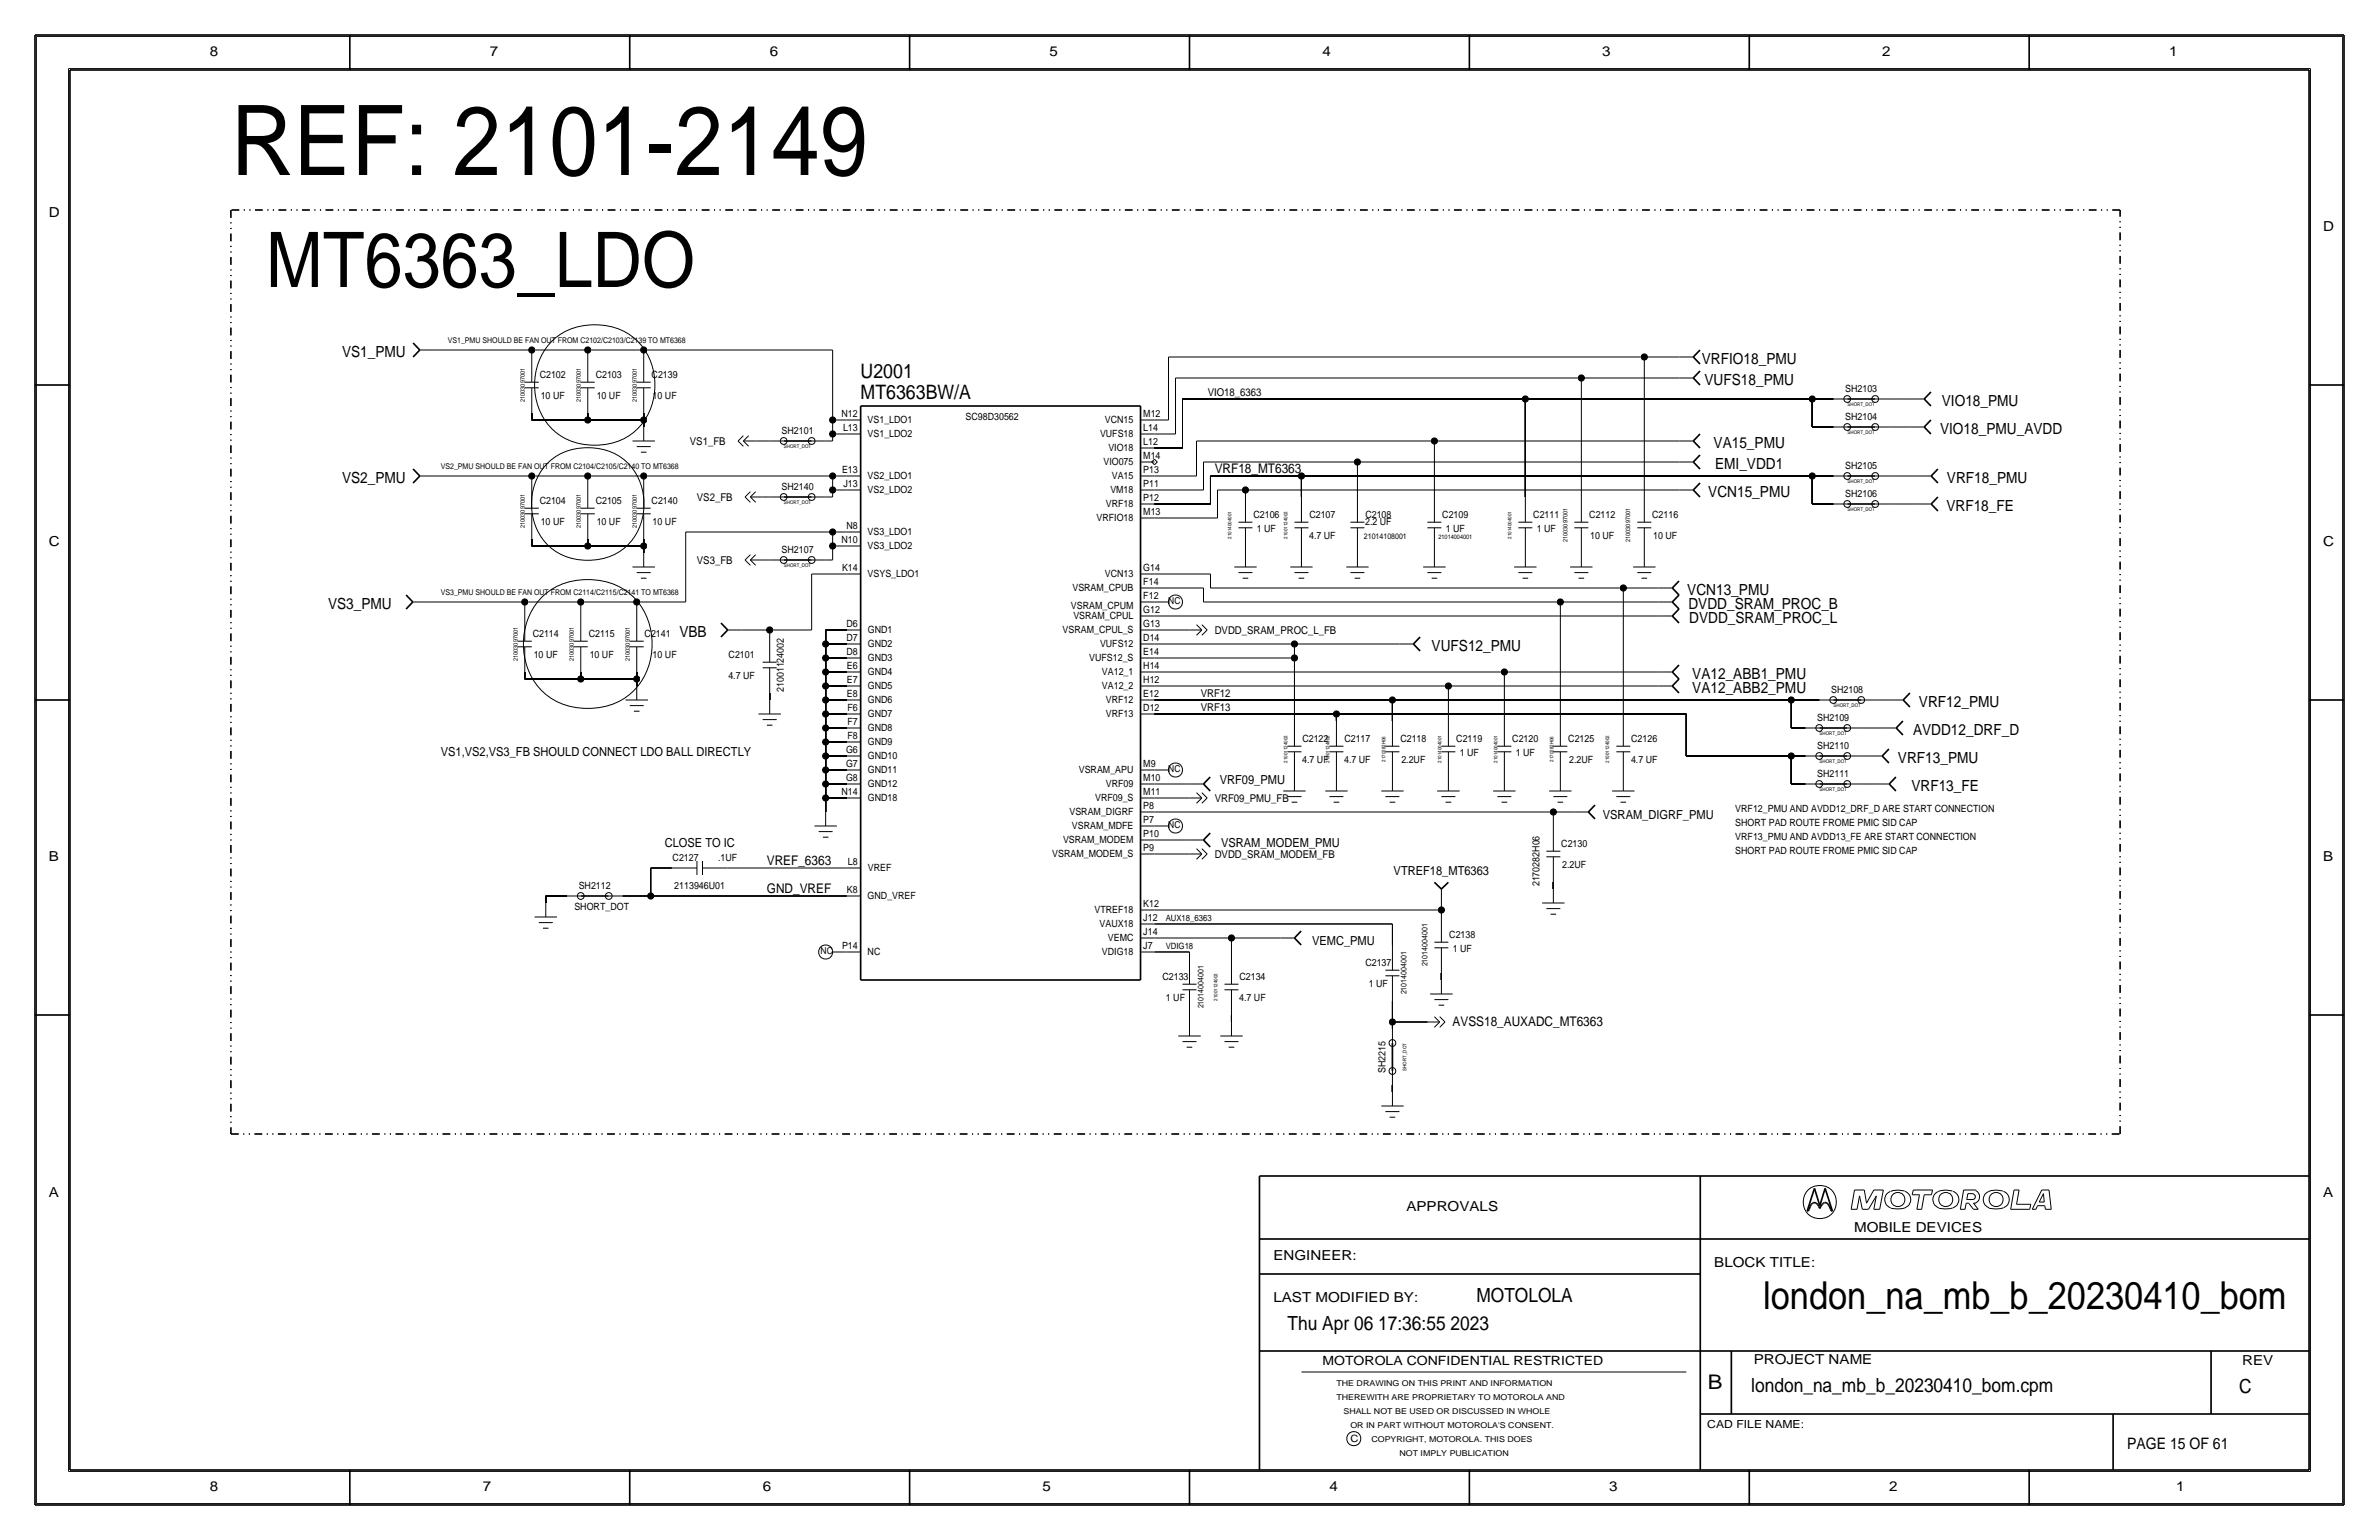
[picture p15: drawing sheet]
<svg xmlns="http://www.w3.org/2000/svg" width="432mm" height="279mm" viewBox="0 0 432 279" stroke-linecap="round" stroke-linejoin="round" font-family="sans-serif">
<defs><g id="words">
<text font-size="17.7" x="41.9" y="31.8">REF: 2101-2149</text>
<text font-size="13.9" x="48.3" y="52.1">MT6363_LDO</text>
<text font-size="7" x="320" y="237.5">london_na_mb_b_20230410_bom</text>
<text font-size="3.7" x="310" y="252.1">B</text>
<g font-size="3.6">
<text x="156.2" y="68.6">U2001</text>
<text x="156.2" y="72.4">MT6363BW/A</text>
</g>
<g font-size="3.5">
<text x="268" y="236.2">MOTOLOLA</text>
<text x="233.7" y="241.3">Thu Apr 06 17:36:55 2023</text>
<text x="317.9" y="252.6">london_na_mb_b_20230410_bom.cpm</text>
<text x="406.4" y="252.7">C</text>
</g>
<text font-size="2.9" x="386.1" y="262.9">PAGE 15 OF 61</text>
<g font-size="2.8">
<text x="62.1" y="64.8">VS1_PMU</text>
<text x="308.9" y="66">VRFIO18_PMU</text>
<text x="309.4" y="69.8">VUFS18_PMU</text>
<text x="352.4" y="73.7">VIO18_PMU</text>
<text x="311" y="81.3">VA15_PMU</text>
<text x="352.1" y="78.7">VIO18_PMU_AVDD</text>
<text x="62.1" y="87.6">VS2_PMU</text>
<text x="311.3" y="85.1">EMI_VDD1</text>
<text x="353.4" y="87.6">VRF18_PMU</text>
<text x="310.1" y="90.2">VCN15_PMU</text>
<text x="353.3" y="92.7">VRF18_FE</text>
<text x="306.2" y="107.9">VCN13_PMU</text>
<text x="59.5" y="110.5">VS3_PMU</text>
<text x="306.5" y="110.5">DVDD_SRAM_PROC_B</text>
<text x="306.6" y="113">DVDD_SRAM_PROC_L</text>
<text x="123.3" y="115.6">VBB</text>
<text x="259.8" y="118.1">VUFS12_PMU</text>
<text x="307.2" y="125.7">VA12_ABB2_PMU</text>
<text x="307.2" y="123.2">VA12_ABB1_PMU</text>
<text x="348.3" y="128.3">VRF12_PMU</text>
<text x="347.2" y="133.4">AVDD12_DRF_D</text>
<text x="344.5" y="138.4">VRF13_PMU</text>
<text x="346.9" y="143.5">VRF13_FE</text>
</g>
<g font-size="2.5">
<text x="38.1" y="10.2">8</text>
<text x="88.9" y="10.2">7</text>
<text x="139.7" y="10.2">6</text>
<text x="190.5" y="10.2">5</text>
<text x="240" y="10.2">4</text>
<text x="290.8" y="10.2">3</text>
<text x="341.6" y="10.2">2</text>
<text x="393.7" y="10.2">1</text>
<text x="8.9" y="39.4">D</text>
<text x="421.6" y="41.9">D</text>
<text x="8.9" y="99.1">C</text>
<text x="421.6" y="99.1">C</text>
<text x="8.9" y="156.2">B</text>
<text x="421.6" y="156.2">B</text>
<text x="8.9" y="217.2">A</text>
<text x="255.3" y="219.7">APPROVALS</text>
<text x="421.6" y="217.2">A</text>
<text x="336.5" y="223.5">MOBILE DEVICES</text>
<text x="231.1" y="228.6">ENGINEER:</text>
<text x="311.1" y="229.9">BLOCK TITLE:</text>
<text x="231.1" y="236.2">LAST MODIFIED BY:</text>
<text x="318.3" y="247.5">PROJECT NAME</text>
<text x="407" y="247.6">REV</text>
<text x="38.1" y="270.5">8</text>
<text x="87.6" y="270.5">7</text>
<text x="138.4" y="270.5">6</text>
<text x="189.2" y="270.5">5</text>
<text x="241.3" y="270.5">4</text>
<text x="292.1" y="270.5">3</text>
<text x="342.9" y="270.5">2</text>
<text x="395" y="270.5">1</text>
</g>
<g font-size="2.4">
<text x="220.5" y="85.9">VRF18_MT6363</text>
<text x="139.2" y="157">VREF_6363</text>
<text x="139.2" y="162.1">GND_VREF</text>
<text x="263.7" y="186.2">AVSS18_AUXADC_MT6363</text>
</g>
<g font-size="2.3">
<text x="80" y="137.2">VS1,VS2,VS3_FB SHOULD CONNECT LDO BALL DIRECTLY</text>
<text x="221.4" y="142.2">VRF09_PMU</text>
<text x="290.9" y="148.6">VSRAM_DIGRF_PMU</text>
<text x="120.6" y="153.7">CLOSE TO IC</text>
<text x="221.6" y="153.7">VSRAM_MODEM_PMU</text>
<text x="253" y="158.8">VTREF18_MT6363</text>
<text x="238.1" y="171.4">VEMC_PMU</text>
<text x="240" y="247.6">MOTOROLA CONFIDENTIAL RESTRICTED</text>
</g>
<g font-size="2">
<text x="219.2" y="71.9">VIO18_6363</text>
<text x="125.2" y="80.8">VS1_FB</text>
<text x="126.5" y="90.9">VS2_FB</text>
<text x="126.5" y="102.4">VS3_FB</text>
<text x="220.5" y="115.1">DVDD_SRAM_PROC_L_FB</text>
<text x="217.9" y="129">VRF13</text>
<text x="217.9" y="126.5">VRF12</text>
<text x="220.5" y="145.5">VRF09_PMU_FB</text>
<text x="220.5" y="155.7">DVDD_SRAM_MODEM_FB</text>
<text x="309.9" y="259.1">CAD FILE NAME:</text>
</g>
<g font-size="1.8">
<text x="98" y="68.6">C2102</text>
<text x="108.1" y="68.6">C2103</text>
<text x="118.3" y="68.6">C2139</text>
<text x="334.9" y="71.1">SH2103</text>
<text x="98.1" y="72.4">10 UF</text>
<text x="108.3" y="72.4">10 UF</text>
<text x="118.5" y="72.4">10 UF</text>
<text x="152.8" y="75.7">N12</text>
<text x="157.5" y="76.8">VS1_LDO1</text>
<text x="175.3" y="76.2">SC98D30562</text>
<text x="200.6" y="76.8">VCN15</text>
<text x="207.5" y="75.7">M12</text>
<text x="334.9" y="76.2">SH2104</text>
<text x="141.9" y="78.7">SH2101</text>
<text x="153" y="78.2">L13</text>
<text x="157.5" y="79.3">VS1_LDO2</text>
<text x="199.7" y="79.3">VUFS18</text>
<text x="201.2" y="81.8">VIO18</text>
<text x="207.5" y="78.2">L14</text>
<text x="207.5" y="83.3">M14</text>
<text x="207.5" y="80.8">L12</text>
<text x="141.9" y="88.9">SH2140</text>
<text x="152.8" y="85.9">E13</text>
<text x="153.1" y="88.4">J13</text>
<text x="157.5" y="89.5">VS2_LDO2</text>
<text x="157.5" y="86.9">VS2_LDO1</text>
<text x="200.3" y="84.4">VIO075</text>
<text x="201.5" y="89.5">VM18</text>
<text x="201.8" y="86.9">VA15</text>
<text x="207.5" y="88.4">P11</text>
<text x="207.5" y="85.9">P13</text>
<text x="334.9" y="85.1">SH2105</text>
<text x="98" y="91.4">C2104</text>
<text x="98.1" y="95.2">10 UF</text>
<text x="108.1" y="91.4">C2105</text>
<text x="108.3" y="95.2">10 UF</text>
<text x="118.3" y="91.4">C2140</text>
<text x="118.5" y="95.2">10 UF</text>
<text x="199" y="94.5">VRFIO18</text>
<text x="200.7" y="92">VRF18</text>
<text x="207.5" y="93.5">M13</text>
<text x="207.5" y="90.9">P12</text>
<text x="227.5" y="94">C2106</text>
<text x="237.7" y="94">C2107</text>
<text x="247.8" y="95.2">2.2 UF</text>
<text x="247.8" y="94">C2108</text>
<text x="261.8" y="94">C2109</text>
<text x="278.3" y="94">C2111</text>
<text x="288.5" y="94">C2112</text>
<text x="299.9" y="94">C2116</text>
<text x="334.9" y="90.2">SH2106</text>
<text x="141.9" y="100.3">SH2107</text>
<text x="152.8" y="98.6">N10</text>
<text x="153.6" y="96">N8</text>
<text x="157.5" y="97.1">VS3_LDO1</text>
<text x="157.5" y="99.6">VS3_LDO2</text>
<text x="228.1" y="96.5">1 UF</text>
<text x="237.6" y="97.8">4.7 UF</text>
<text x="262.4" y="96.5">1 UF</text>
<text x="278.9" y="96.5">1 UF</text>
<text x="288.6" y="97.8">10 UF</text>
<text x="300.1" y="97.8">10 UF</text>
<text x="152.8" y="103.6">K14</text>
<text x="157.5" y="104.7">VSYS_LDO1</text>
<text x="194.7" y="107.2">VSRAM_CPUB</text>
<text x="200.6" y="104.7">VCN13</text>
<text x="207.5" y="106.2">F14</text>
<text x="207.5" y="103.6">G14</text>
<text x="153.6" y="113.8">D6</text>
<text x="194.4" y="110.5">VSRAM_CPUM</text>
<text x="194.8" y="112.3">VSRAM_CPUL</text>
<text x="207.5" y="108.7">F12</text>
<text x="207.5" y="113.8">G13</text>
<text x="207.5" y="111.3">G12</text>
<text x="96.7" y="115.6">C2114</text>
<text x="96.9" y="119.4">10 UF</text>
<text x="106.8" y="115.6">C2115</text>
<text x="107" y="119.4">10 UF</text>
<text x="117" y="115.6">C2141</text>
<text x="118.5" y="119.4">10 UF</text>
<text x="132.2" y="119.4">C2101</text>
<text x="153.6" y="118.9">D8</text>
<text x="153.6" y="116.3">D7</text>
<text x="157.5" y="117.4">GND2</text>
<text x="157.5" y="119.9">GND3</text>
<text x="157.5" y="114.9">GND1</text>
<text x="192.9" y="114.9">VSRAM_CPUL_S</text>
<text x="197.7" y="119.9">VUFS12_S</text>
<text x="199.7" y="117.4">VUFS12</text>
<text x="207.5" y="118.9">E14</text>
<text x="207.5" y="116.3">D14</text>
<text x="132.2" y="123.2">4.7 UF</text>
<text x="142.2" y="125.6" transform="rotate(-90 142.2 125.6)">21001124002</text>
<text x="153.7" y="124">E7</text>
<text x="153.7" y="121.4">E6</text>
<text x="157.5" y="125">GND5</text>
<text x="157.5" y="122.5">GND4</text>
<text x="200" y="125">VA12_2</text>
<text x="200" y="122.5">VA12_1</text>
<text x="207.5" y="124">H12</text>
<text x="207.5" y="121.4">H14</text>
<text x="332.4" y="125.7">SH2108</text>
<text x="153.7" y="126.5">E8</text>
<text x="153.8" y="131.6">F7</text>
<text x="153.8" y="129">F6</text>
<text x="157.5" y="127.6">GND6</text>
<text x="157.5" y="130.1">GND7</text>
<text x="200.7" y="130.1">VRF13</text>
<text x="200.7" y="127.6">VRF12</text>
<text x="207.5" y="129">D12</text>
<text x="207.5" y="126.5">E12</text>
<text x="329.8" y="130.8">SH2109</text>
<text x="153.6" y="136.7">G6</text>
<text x="153.8" y="134.1">F8</text>
<text x="157.5" y="137.7">GND10</text>
<text x="157.5" y="135.2">GND9</text>
<text x="157.5" y="132.6">GND8</text>
<text x="236.4" y="134.6">C2122</text>
<text x="244" y="134.6">C2117</text>
<text x="254.2" y="134.6">C2118</text>
<text x="264.3" y="134.6">C2119</text>
<text x="265" y="137.2">1 UF</text>
<text x="274.5" y="134.6">C2120</text>
<text x="275.1" y="137.2">1 UF</text>
<text x="284.6" y="134.6">C2125</text>
<text x="296.1" y="134.6">C2126</text>
<text x="329.8" y="135.9">SH2110</text>
<text x="153.6" y="141.7">G8</text>
<text x="153.6" y="139.2">G7</text>
<text x="157.5" y="140.3">GND11</text>
<text x="157.5" y="142.8">GND12</text>
<text x="195.8" y="140.3">VSRAM_APU</text>
<text x="200.7" y="142.8">VRF09</text>
<text x="207.5" y="139.2">M9</text>
<text x="207.5" y="141.7">M10</text>
<text x="236.3" y="138.4">4.7 UF</text>
<text x="244" y="138.4">4.7 UF</text>
<text x="254.3" y="138.4">2.2UF</text>
<text x="284.8" y="138.4">2.2UF</text>
<text x="296" y="138.4">4.7 UF</text>
<text x="329.8" y="141">SH2111</text>
<text x="152.8" y="144.3">N14</text>
<text x="157.5" y="145.3">GND18</text>
<text x="194.1" y="147.9">VSRAM_DIGRF</text>
<text x="198.8" y="145.3">VRF09_S</text>
<text x="207.5" y="149.4">P7</text>
<text x="207.5" y="146.8">P8</text>
<text x="207.5" y="144.3">M11</text>
<text x="315" y="149.9">SHORT PAD ROUTE FROME PMIC SID CAP</text>
<text x="315" y="147.3">VRF12_PMU AND AVDD12_DRF_D ARE START CONNECTION</text>
<text x="191" y="155.5">VSRAM_MODEM_S</text>
<text x="193" y="153">VSRAM_MODEM</text>
<text x="194.6" y="150.4">VSRAM_MDFE</text>
<text x="207.5" y="154.4">P9</text>
<text x="207.5" y="151.9">P10</text>
<text x="283.4" y="153.7">C2130</text>
<text x="315" y="152.4">VRF13_PMU AND AVDD13_FE ARE START CONNECTION</text>
<text x="315" y="154.9">SHORT PAD ROUTE FROME PMIC SID CAP</text>
<text x="105" y="161.3">SH2112</text>
<text x="122.1" y="156.2">C2127</text>
<text x="122.4" y="161.3">2113946U01</text>
<text x="130.3" y="156.2">.1UF</text>
<text x="153.9" y="157">L8</text>
<text x="157.5" y="158">VREF</text>
<text x="279.4" y="160.8" transform="rotate(-90 279.4 160.8)">2170282H06</text>
<text x="283.6" y="157.5">2.2UF</text>
<text x="104.3" y="165.1">SHORT_DOT</text>
<text x="153.7" y="162.1">K8</text>
<text x="157.5" y="163.1">GND_VREF</text>
<text x="198.7" y="165.7">VTREF18</text>
<text x="207.5" y="164.6">K12</text>
<text x="207.5" y="167.1">J12</text>
<text x="152.8" y="172.2">P14</text>
<text x="157.5" y="173.3">NC</text>
<text x="199.6" y="168.2">VAUX18</text>
<text x="200" y="173.3">VDIG18</text>
<text x="201.1" y="170.7">VEMC</text>
<text x="207.5" y="169.7">J14</text>
<text x="207.5" y="172.2">J7</text>
<text x="263.1" y="170.2">C2138</text>
<text x="263.7" y="172.7">1 UF</text>
<text x="211" y="177.8">C2133</text>
<text x="225" y="177.8">C2134</text>
<text x="247.8" y="175.3">C2137</text>
<text x="248.4" y="179.1">1 UF</text>
<text x="211.6" y="181.6">1 UF</text>
<text x="224.9" y="181.6">4.7 UF</text>
<text x="251.5" y="194.7" transform="rotate(-90 251.5 194.7)">SH2215</text>
<text x="245.1" y="261.6">C</text>
</g>
<g font-size="1.7">
<text x="212" y="109.6">NC</text>
<text x="212" y="140.1">NC</text>
<text x="212" y="150.3">NC</text>
<text x="148.9" y="173.1">NC</text>
</g>
<g font-size="1.6">
<text x="211.6" y="167.1">AUX18_6363</text>
<text x="211.6" y="172.2">VDIG18</text>
</g>
<g font-size="1.5">
<text x="242.6" y="251.5">THE DRAWING ON THIS PRINT AND INFORMATION</text>
<text x="242.6" y="254">THEREWITH ARE PROPRIETARY TO MOTOROLA AND</text>
<text x="243.8" y="256.5">SHALL NOT BE USED OR DISCUSSED IN WHOLE</text>
<text x="245.1" y="259.1">OR IN PART WITHOUT MOTOROLA'S CONSENT.</text>
<text x="248.9" y="261.6">COPYRIGHT, MOTOROLA. THIS DOES</text>
<text x="254" y="264.2">NOT IMPLY PUBLICATION</text>
</g>
<g font-size="1.4">
<text x="81.3" y="62.2">VS1_PMU SHOULD BE FAN OUT FROM C2102/C2103/C2139 TO MT6368</text>
<text x="80" y="85.1">VS2_PMU SHOULD BE FAN OUT FROM C2104/C2105/C2140 TO MT6368</text>
<text x="247.6" y="97.8">21014108001</text>
<text x="80" y="107.9">VS3_PMU SHOULD BE FAN OUT FROM C2114/C2115/C2141 TO MT6368</text>
<text x="259.1" y="175.3" transform="rotate(-90 259.1 175.3)">21014004001</text>
<text x="218.4" y="183" transform="rotate(-90 218.4 183)">21014004001</text>
<text x="255.3" y="180.4" transform="rotate(-90 255.3 180.4)">21014004001</text>
</g>
<g font-size="1.1">
<text x="95.3" y="72.9" transform="rotate(-90 95.3 72.9)">21003097001</text>
<text x="105.4" y="72.9" transform="rotate(-90 105.4 72.9)">21003097001</text>
<text x="115.6" y="72.9" transform="rotate(-90 115.6 72.9)">21003097001</text>
<text x="95.2" y="95.8" transform="rotate(-90 95.2 95.8)">21003097001</text>
<text x="105.4" y="95.8" transform="rotate(-90 105.4 95.8)">21003097001</text>
<text x="115.6" y="95.8" transform="rotate(-90 115.6 95.8)">21003097001</text>
<text x="261.1" y="97.8">21014004001</text>
<text x="284.5" y="98.3" transform="rotate(-90 284.5 98.3)">21003097001</text>
<text x="295.9" y="98.3" transform="rotate(-90 295.9 98.3)">21003097001</text>
<text x="94" y="119.9" transform="rotate(-90 94 119.9)">21003097001</text>
<text x="104.1" y="119.9" transform="rotate(-90 104.1 119.9)">21003097001</text>
<text x="114.3" y="119.9" transform="rotate(-90 114.3 119.9)">21003097001</text>
</g>
<g font-size=".9">
<text x="335.3" y="73.7">SHORT_DOT</text>
<text x="142.3" y="81.3">SHORT_DOT</text>
<text x="335.3" y="78.7">SHORT_DOT</text>
<text x="335.3" y="87.6">SHORT_DOT</text>
<text x="142.3" y="91.4">SHORT_DOT</text>
<text x="335.3" y="92.7">SHORT_DOT</text>
<text x="223.5" y="97.7" transform="rotate(-90 223.5 97.7)">21014004001</text>
<text x="233.7" y="97.7" transform="rotate(-90 233.7 97.7)">21001124002</text>
<text x="274.3" y="97.7" transform="rotate(-90 274.3 97.7)">21014004001</text>
<text x="142.3" y="102.9">SHORT_DOT</text>
<text x="332.8" y="128.3">SHORT_DOT</text>
<text x="330.3" y="133.3">SHORT_DOT</text>
<text x="233.7" y="138.4" transform="rotate(-90 233.7 138.4)">21001124002</text>
<text x="241.3" y="138.4" transform="rotate(-90 241.3 138.4)">21001124002</text>
<text x="251.5" y="138.2" transform="rotate(-90 251.5 138.2)">2170282H06</text>
<text x="261.6" y="138.4" transform="rotate(-90 261.6 138.4)">21014004001</text>
<text x="271.8" y="138.4" transform="rotate(-90 271.8 138.4)">21014004001</text>
<text x="281.9" y="138.2" transform="rotate(-90 281.9 138.2)">2170282H06</text>
<text x="292.1" y="138.4" transform="rotate(-90 292.1 138.4)">21001124002</text>
<text x="330.3" y="143.5">SHORT_DOT</text>
<text x="330.3" y="138.4">SHORT_DOT</text>
<text x="221" y="181.5" transform="rotate(-90 221 181.5)">21001124002</text>
<text x="255.3" y="194.3" transform="rotate(-90 255.3 194.3)">SHORT_DOT</text>
</g>
</g></defs>
<!-- layer: Nets -->
<g fill="none" stroke="#000" stroke-width=".18">
<path d="M78.7 63.5h17.8zM96.5 74.9v1.3zM96.5 76.2h10.2zM96.5 63.5v1.3zM96.5 63.5h10.2zM100.3 61.8a11.7 11.7 0 0 1 15.3 0 11.5 11.5 0 0 1-1.2 17.1 11.8 11.8 0 0 1-14.1-1 11.6 11.6 0 0 1 0-16.1zM106.7 74.9v1.3zM106.7 76.2h10.1zM106.7 63.5v1.3zM106.7 63.5h10.1zM116.8 76.2v1.3zM116.8 74.9v1.3z"/>
<path d="M116.8 63.5v1.3zM116.8 63.5h34.3zM151.1 78.7v1.3zM151.1 78.7h2.6zM151.1 76.2v2.5zM151.1 76.2h2.6zM151.1 63.5v12.7zM209.5 78.7h3.9zM209.5 76.2h2.6zM212.1 64.8h86.3zM212.1 64.8v11.4zM213.4 68.6h73.6z"/>
<path d="M213.4 68.6v10.1zM214.6 72.4v8.9zM214.6 72.4h62.3zM276.9 72.4v17.8zM276.9 72.4h52zM287 68.6v21.6zM287 68.6h17.8zM298.4 64.8v25.4zM298.4 64.8h6.4zM328.9 77.5h3.8zM328.9 72.4v5.1zM328.9 72.4h3.8z"/>
<path d="M342.9 72.4h3.8zM342.9 77.5h3.8zM78.7 86.4h17.8zM96.5 97.8v1.3zM96.5 99.1h10.2zM96.5 86.4v1.2zM96.5 86.4h10.2zM99.3 84.2a10.9 10.9 0 0 1 14.8 0 10.8 10.8 0 0 1-1.1 15.5 11 11 0 0 1-13.7-1 10.9 10.9 0 0 1 0-14.5zM106.7 97.8v1.3zM106.7 99.1h10.1zM106.7 86.4v1.2zM106.7 86.4h10.1z"/>
<path d="M116.8 99.1v1.2zM116.8 97.8v1.3zM116.8 86.4v1.2zM116.8 86.4h34.3zM124.5 96.5v12.7zM124.5 96.5h26.6zM137.2 80h2.5zM138.4 90.2h1.3zM149.9 90.2h1.2zM149.9 80h1.2zM151.1 99.1h2.6zM151.1 99.1v2.5z"/>
<path d="M151.1 96.5v2.6zM151.1 96.5h2.6zM151.1 88.9v1.3zM151.1 88.9h2.6zM151.1 86.4v2.5zM151.1 86.4h2.6zM209.5 88.9h8.9zM209.5 86.4h7.7zM209.5 94h11.5zM209.5 91.4h10.2zM209.5 81.3h5.1zM217.2 80v6.4z"/>
<path d="M217.2 80h43.1zM218.4 83.8v5.1zM218.4 83.8h28zM219.7 86.4v5zM219.7 86.4h16.5zM221 88.9v5.1zM221 88.9h5.1zM226.1 88.9v1.3zM226.1 88.9h78.7zM236.2 86.4v3.8zM236.2 86.4h92.7zM246.4 83.8v6.4z"/>
<path d="M246.4 83.8h58.4zM260.3 80v10.2zM260.3 80h44.5zM328.9 91.4h3.8zM328.9 86.4v5zM328.9 86.4h3.8zM342.9 91.4h5.1zM342.9 86.4h5.1zM77.5 109.2h17.7zM95.2 109.2v2.6zM95.2 109.2h10.2zM98.7 108a12.6 12.6 0 0 1 15.9 0 12.4 12.4 0 0 1 0 17.7 12.6 12.6 0 0 1-15.9 0 12.4 12.4 0 0 1 0-17.7z"/>
<path d="M105.4 109.2v2.6zM105.4 109.2h10.2zM115.6 109.2v2.6zM115.6 109.2h8.9zM134.6 114.3h5.1zM138.4 101.6h1.3zM139.7 114.3v1.3zM139.7 114.3h7.6zM147.3 104.1v10.2zM147.3 104.1h6.4zM149.9 119.4v2.5zM149.9 119.4h3.8z"/>
<path d="M149.9 116.8v2.6zM149.9 116.8h3.8zM149.9 114.3v2.5zM149.9 114.3h3.8zM149.9 101.6h1.2zM209.5 111.8h91.5zM209.5 116.8h25.4zM209.5 119.4h25.4zM209.5 106.7h8.9zM209.5 104.1h10.2zM209.5 114.3h6.4zM218.4 109.2h64.8z"/>
<path d="M218.4 106.7v2.5zM219.7 104.1v2.6zM219.7 106.7h74.9zM234.9 116.8h19.1zM234.9 119.4v11.4zM234.9 116.8v2.6zM283.2 109.2v21.6zM283.2 109.2h17.8zM294.6 106.7v24.1zM294.6 106.7h6.4zM95.2 121.9v1.3zM95.2 123.2h10.2z"/>
<path d="M105.4 123.2h10.2zM105.4 121.9v1.3zM115.6 123.2v1.3zM115.6 121.9v1.3zM139.7 125.7v1.3zM149.9 139.7v2.5zM149.9 139.7h3.8zM149.9 137.2v2.5zM149.9 137.2h3.8zM149.9 134.6v2.6zM149.9 134.6h3.8zM149.9 132.1v2.5z"/>
<path d="M149.9 132.1h3.8zM149.9 129.5v2.6zM149.9 129.5h3.8zM149.9 127v2.5zM149.9 127h3.8zM149.9 124.5v2.5zM149.9 124.5h3.8zM149.9 121.9v2.6zM149.9 121.9h3.8zM209.5 124.5h53.4zM209.5 121.9h63.5zM209.5 129.5h33.1z"/>
<path d="M209.5 127h43.2zM242.6 129.5v1.3zM242.6 129.5h63.5zM252.7 127v3.8zM252.7 127h72.4zM262.9 124.5v6.3zM262.9 124.5h38.1zM273 121.9v8.9zM273 121.9h28zM306.1 129.5v7.7zM306.1 137.2h19zM325.1 137.2h2.6z"/>
<path d="M325.1 137.2v5zM325.1 127h5.1zM325.1 127v5.1zM325.1 132.1h2.6zM337.8 137.2h1.3zM337.8 132.1h3.8zM340.4 127h2.5zM118.1 157.5v5.1zM118.1 157.5h3.8zM132.1 157.5h21.6zM149.9 144.8v2.5zM149.9 144.8h3.8z"/>
<path d="M149.9 142.2v2.6zM149.9 142.2h3.8zM209.5 152.4h6.4zM209.5 142.2h6.4zM209.5 147.3h72.4zM209.5 144.8h6.4zM209.5 154.9h6.4zM281.9 147.3v2.6zM281.9 147.3h3.9zM325.1 142.2h2.6zM337.8 142.2h2.6zM99.1 162.6v1.2z"/>
<path d="M99.1 162.6h3.8zM113 162.6h5.1zM118.1 162.6h35.6zM209.5 165.1h52.1zM209.5 170.2h14zM209.5 172.7h6.4zM209.5 167.6h43.2zM215.9 172.7v1.3zM223.5 170.2h8.9zM223.5 170.2v3.8zM252.7 167.6v3.8zM261.6 176.5v1.3z"/>
<path d="M261.6 165.1v1.3zM261.6 163.8v1.3zM281.9 160v1.3zM215.9 184.1v1.3zM223.5 184.1v1.3zM252.7 196.8v1.3zM252.7 185.4v1.3zM252.7 181.6v3.8zM252.7 185.4h6.4z"/>
</g>
<path d="M41.9 38.1v167.6M384.8 38.1h-342.9M41.9 205.7h342.9M384.8 205.7v-167.6" fill="none" stroke="#000" stroke-width=".3" stroke-dasharray="1.4 .8 .2 .8 .2 .8" stroke-linecap="butt"/>
<g fill="#000" stroke="#000" stroke-width=".18">
<circle cx="96.5" cy="63.5" r=".56"/>
<circle cx="106.7" cy="63.5" r=".56"/>
<circle cx="106.7" cy="76.2" r=".56"/>
<circle cx="116.8" cy="63.5" r=".56"/>
<circle cx="116.8" cy="76.2" r=".56"/>
<circle cx="151.1" cy="76.2" r=".56"/>
<circle cx="151.1" cy="78.7" r=".56"/>
<circle cx="276.9" cy="72.4" r=".56"/>
<circle cx="287" cy="68.6" r=".56"/>
<circle cx="298.4" cy="64.8" r=".56"/>
<circle cx="328.9" cy="72.4" r=".56"/>
<circle cx="96.5" cy="86.4" r=".56"/>
<circle cx="106.7" cy="86.4" r=".56"/>
<circle cx="106.7" cy="99.1" r=".56"/>
<circle cx="116.8" cy="86.4" r=".56"/>
<circle cx="116.8" cy="99.1" r=".56"/>
<circle cx="151.1" cy="88.9" r=".56"/>
<circle cx="151.1" cy="86.4" r=".56"/>
<circle cx="151.1" cy="99.1" r=".56"/>
<circle cx="151.1" cy="96.5" r=".56"/>
<circle cx="226.1" cy="88.9" r=".56"/>
<circle cx="236.2" cy="86.4" r=".56"/>
<circle cx="246.4" cy="83.8" r=".56"/>
<circle cx="260.3" cy="80" r=".56"/>
<circle cx="328.9" cy="86.4" r=".56"/>
<circle cx="95.2" cy="109.2" r=".56"/>
<circle cx="105.4" cy="109.2" r=".56"/>
<circle cx="115.6" cy="109.2" r=".56"/>
<circle cx="139.7" cy="114.3" r=".56"/>
<circle cx="149.9" cy="116.8" r=".56"/>
<circle cx="149.9" cy="119.4" r=".56"/>
<circle cx="234.9" cy="116.8" r=".56"/>
<circle cx="234.9" cy="119.4" r=".56"/>
<circle cx="283.2" cy="109.2" r=".56"/>
<circle cx="294.6" cy="106.7" r=".56"/>
<circle cx="105.4" cy="123.2" r=".56"/>
<circle cx="115.6" cy="123.2" r=".56"/>
<circle cx="149.9" cy="134.6" r=".56"/>
<circle cx="149.9" cy="129.5" r=".56"/>
<circle cx="149.9" cy="132.1" r=".56"/>
<circle cx="149.9" cy="121.9" r=".56"/>
<circle cx="149.9" cy="137.2" r=".56"/>
<circle cx="149.9" cy="139.7" r=".56"/>
<circle cx="149.9" cy="124.5" r=".56"/>
<circle cx="149.9" cy="127" r=".56"/>
<circle cx="242.6" cy="129.5" r=".56"/>
<circle cx="252.7" cy="127" r=".56"/>
<circle cx="262.9" cy="124.5" r=".56"/>
<circle cx="273" cy="121.9" r=".56"/>
<circle cx="325.1" cy="127" r=".56"/>
<circle cx="325.1" cy="137.2" r=".56"/>
<circle cx="149.9" cy="142.2" r=".56"/>
<circle cx="149.9" cy="144.8" r=".56"/>
<circle cx="281.9" cy="147.3" r=".56"/>
<circle cx="118.1" cy="162.6" r=".56"/>
<circle cx="223.5" cy="170.2" r=".56"/>
<circle cx="261.6" cy="165.1" r=".56"/>
<circle cx="252.7" cy="185.4" r=".56"/>
</g>
<!-- layer: Components -->
<g fill="none" stroke="#000" stroke-width=".18">
<path d="M76.2 63.5h2.5zM95.2 69.3h2.6zM95.2 70.4h2.6zM96.5 70.4v4.5zM96.5 64.8v4.5zM105.4 69.3h2.5zM105.4 70.4h2.5zM106.7 70.4v4.5zM106.7 64.8v4.5zM115.6 69.3h2.5zM115.6 70.4h2.5zM116.8 70.4v4.5z"/>
<path d="M116.8 64.8v4.5zM116.8 77.5v2.5zM153.7 78.7h2.5zM153.7 76.2h2.5zM207 78.7h2.5zM207 76.2h2.5zM304.8 64.8h2.5zM304.8 68.6h2.5zM332.7 72.4h2.6zM332.7 77.5h2.6zM340.4 72.4h2.5zM340.4 77.5h2.5z"/>
<path d="M346.7 77.5h2.5zM346.7 72.4h2.5zM76.2 86.4h2.5zM95.2 92.2h2.6zM95.2 93.2h2.6zM96.5 93.2v4.6zM96.5 87.6v4.6zM105.4 92.2h2.5zM105.4 93.2h2.5zM106.7 93.2v4.6zM106.7 87.6v4.6zM114.8 80h4.1z"/>
<path d="M115.6 81h2.5zM115.6 92.2h2.5zM115.6 93.2h2.5zM116.3 82h1zM116.8 93.2v4.6zM116.8 87.6v4.6zM134 80l.9-1zM134 80l.9 1zM134.9 80h2.3zM134.9 80l1-1zM134.9 80l1 1zM135.2 90.2l1-1z"/>
<path d="M135.2 90.2l1 .9zM136.2 90.2h2.2zM136.2 90.2l1-1zM136.2 90.2l1 .9zM139.7 80h2.5zM139.7 90.2h2.5zM147.3 80h2.6zM147.3 90.2h2.6zM153.7 99.1h2.5zM153.7 96.5h2.5zM153.7 88.9h2.5zM153.7 86.4h2.5z"/>
<path d="M207 94h2.5zM207 91.4h2.5zM207 88.9h2.5zM207 86.4h2.5zM207 83.8h2.5zM207 81.3h2.5zM209 83.8l.5-.5zM209 83.8l.5 .5zM209.5 83.3l.6 .5zM210.1 83.8l-.6 .5zM224.8 94.7h2.5zM224.8 95.8h2.5z"/>
<path d="M226.1 95.8v4.5zM226.1 90.2v4.5zM234.9 94.7h2.6zM234.9 95.8h2.6zM236.2 95.8v4.5zM236.2 90.2v4.5zM245.1 94.7h2.5zM245.1 95.8h2.5zM246.4 95.8v4.5zM246.4 90.2v4.5zM259.1 94.7h2.5zM259.1 95.8h2.5z"/>
<path d="M260.3 95.8v4.5zM260.3 90.2v4.5zM275.6 94.7h2.5zM275.6 95.8h2.5zM276.9 95.8v4.5zM276.9 90.2v4.5zM285.8 94.7h2.5zM285.8 95.8h2.5zM287 95.8v4.5zM287 90.2v4.5zM297.2 94.7h2.5zM297.2 95.8h2.5z"/>
<path d="M298.4 95.8v4.5zM298.4 90.2v4.5zM304.8 88.9h2.5zM304.8 80h2.5zM304.8 83.8h2.5zM332.7 86.4h2.6zM332.7 91.4h2.6zM340.4 86.4h2.5zM340.4 91.4h2.5zM348 86.4h2.5zM348 91.4h2.5zM74.9 109.2h2.6z"/>
<path d="M94 116.3h2.5zM94 117.3h2.5zM95.2 117.3v4.6zM95.2 111.8v4.5zM104.1 116.3h2.6zM104.1 117.3h2.6zM105.4 117.3v4.6zM105.4 111.8v4.5zM114.3 116.3h2.5zM114.3 117.3h2.5zM114.8 102.9h4.1zM115.6 103.9h2.5z"/>
<path d="M115.6 117.3v4.6zM115.6 111.8v4.5zM116.3 104.9h1zM116.8 100.3v2.6zM132.1 114.3h2.5zM135.2 101.6l1 1zM136.2 100.6l-1 1zM136.2 101.6h2.2zM136.2 101.6l1-1zM136.2 101.6l1 1zM139.7 101.6h2.5zM139.7 115.6v4.5z"/>
<path d="M147.3 101.6h2.6zM153.7 119.4h2.5zM153.7 116.8h2.5zM153.7 114.3h2.5zM153.7 104.1h2.5zM207 119.4h2.5zM207 116.8h2.5zM207 114.3h2.5zM207 111.8h2.5zM207 109.2h2.5zM207 106.7h2.5zM207 104.1h2.5z"/>
<path d="M209.5 109.2h2.6zM215.9 114.3h2.2zM217.2 113.3l.9 1zM217.2 115.3l.9-1zM218.1 113.3l1 1zM218.1 115.3l1-1zM224 102.9h4.1zM224.8 103.9h2.5zM225.6 104.9h1zM226.1 100.3v2.6zM234.2 102.9h4.1zM234.9 103.9h2.6z"/>
<path d="M235.7 104.9h1zM236.2 100.3v2.6zM244.3 102.9h4.1zM245.1 103.9h2.5zM245.9 104.9h1zM246.4 100.3v2.6zM254 116.8h2.5zM258.3 102.9h4.1zM259.1 103.9h2.5zM259.8 104.9h1.1zM260.3 100.3v2.6zM274.8 102.9h4.1z"/>
<path d="M275.6 103.9h2.5zM276.4 104.9h1zM276.9 100.3v2.6zM285 102.9h4.1zM285.8 103.9h2.5zM286.5 104.9h1zM287 100.3v2.6zM296.4 102.9h4.1zM297.2 103.9h2.5zM297.9 104.9h1.1zM298.4 100.3v2.6zM301 106.7h2.5z"/>
<path d="M301 109.2h2.5zM301 111.8h2.5zM113.5 127h4.1zM114.3 128h2.5zM115.1 129h1zM115.6 124.5v2.5zM137.7 129.5h4zM138.4 120.1h2.6zM138.4 121.2h2.6zM138.4 130.6h2.6zM139.2 131.6h1zM139.7 121.2v4.5z"/>
<path d="M139.7 127v2.5zM153.7 139.7h2.5zM153.7 137.2h2.5zM153.7 134.6h2.5zM153.7 132.1h2.5zM153.7 129.5h2.5zM153.7 127h2.5zM153.7 124.5h2.5zM153.7 121.9h2.5zM207 139.7h2.5zM207 129.5h2.5zM207 127h2.5z"/>
<path d="M207 124.5h2.5zM207 121.9h2.5zM209.5 139.7h2.6zM233.7 135.4h2.5zM233.7 136.4h2.5zM234.9 136.4v4.6zM234.9 130.8v4.6zM241.3 135.4h2.5zM241.3 136.4h2.5zM242.6 136.4v4.6zM242.6 130.8v4.6zM251.5 135.4h2.5z"/>
<path d="M251.5 136.4h2.5zM252.7 136.4v4.6zM252.7 130.8v4.6zM261.6 135.4h2.6zM261.6 136.4h2.6zM262.9 136.4v4.6zM262.9 130.8v4.6zM271.8 135.4h2.5zM271.8 136.4h2.5zM273 136.4v4.6zM273 130.8v4.6zM281.9 135.4h2.6z"/>
<path d="M281.9 136.4h2.6zM283.2 136.4v4.6zM283.2 130.8v4.6zM293.4 135.4h2.5zM293.4 136.4h2.5zM294.6 136.4v4.6zM294.6 130.8v4.6zM301 121.9h2.5zM301 124.5h2.5zM327.7 132.1h2.5zM327.7 137.2h2.5zM330.2 127h2.5z"/>
<path d="M335.3 132.1h2.5zM335.3 137.2h2.5zM337.8 127h2.6zM339.1 137.2h2.5zM341.6 132.1h2.6zM342.9 127h2.5zM121.9 157.5h4.6zM126.5 156.2v2.6zM127.5 157.5h4.6zM127.5 156.2v2.6zM147.8 149.9h4.1zM148.6 150.9h2.5z"/>
<path d="M149.4 151.9h1zM149.9 147.3v2.6zM153.7 157.5h2.5zM153.7 144.8h2.5zM153.7 142.2h2.5zM207 154.9h2.5zM207 152.4h2.5zM207 149.9h2.5zM207 147.3h2.5zM207 144.8h2.5zM207 142.2h2.5zM209.5 149.9h2.6z"/>
<path d="M215.9 142.2h2.5zM215.9 144.8h2.2zM215.9 152.4h2.5zM215.9 154.9h2.2zM217.2 143.8l.9 1zM217.2 145.7l.9-.9zM217.2 154l.9 .9zM217.2 155.9l.9-1zM218.1 143.8l1 1zM218.1 145.7l1-.9zM218.1 154l1 .9zM218.1 155.9l1-1z"/>
<path d="M232.9 143.5h4.1zM233.7 144.5h2.5zM234.4 145.5h1.1zM234.9 141v2.5zM240.5 143.5h4.1zM241.3 144.5h2.5zM242.1 145.5h1zM242.6 141v2.5zM250.7 143.5h4.1zM251.5 144.5h2.5zM252.2 145.5h1zM252.7 141v2.5z"/>
<path d="M260.9 143.5h4zM261.6 144.5h2.6zM262.4 145.5h1zM262.9 141v2.5zM271 143.5h4.1zM271.8 144.5h2.5zM272.5 145.5h1.1zM273 141v2.5zM280.7 154.4h2.5zM280.7 155.4h2.5zM281.2 143.5h4zM281.9 144.5h2.6z"/>
<path d="M281.9 155.4v4.6zM281.9 149.9v4.5zM282.7 145.5h1zM283.2 141v2.5zM285.8 147.3h2.5zM292.6 143.5h4.1zM293.4 144.5h2.5zM294.1 145.5h1zM294.6 141v2.5zM327.7 142.2h2.5zM335.3 142.2h2.5zM340.4 142.2h2.5z"/>
<path d="M97 166.4h4.1zM97.8 167.4h2.5zM98.6 168.4h1zM99.1 163.8v2.6zM102.9 162.6h2.5zM110.5 162.6h2.5zM151.1 172.7h2.6zM153.7 172.7h2.5zM153.7 162.6h2.5zM207 172.7h2.5zM207 170.2h2.5zM207 167.6h2.5z"/>
<path d="M207 165.1h2.5zM214.6 178.6h2.6zM214.6 179.6h2.6zM215.9 179.6v4.5zM215.9 174v4.6zM222.2 178.6h2.6zM222.2 179.6h2.6zM223.5 179.6v4.5zM223.5 174v4.6zM232.4 170.2h2.5zM251.5 176h2.5zM251.5 177h2.5z"/>
<path d="M252.7 177v4.6zM252.7 171.4v4.6zM260.3 170.9h2.6zM260.3 172h2.6zM261.6 161.3v2.5zM261.6 172v4.5zM261.6 166.4v4.5zM261.6 177.8v2.5zM279.9 163.8h4.1zM280.7 164.8h2.5zM281.4 165.9h1zM281.9 161.3v2.5z"/>
<path d="M213.9 188h4zM214.6 189h2.6zM215.4 190h1zM215.9 185.4v2.6zM221.5 188h4.1zM222.2 189h2.6zM223 190h1zM223.5 185.4v2.6zM252.7 186.7v2.5zM252.7 194.3v2.5zM252.7 198.1v2.6zM259.1 185.4h2.2z"/>
<path d="M259.6 180.3h4.1zM260.3 181.4h2.6zM260.3 184.5l1 .9zM261.1 182.4h1zM261.3 184.5l1 .9zM261.3 186.4l1-1zM261.3 185.4l-1 1zM250.7 200.7h4.1zM251.5 201.7h2.5zM252.2 202.7h1z"/>
<circle cx="335.3" cy="72.4" r=".61"/>
<circle cx="335.3" cy="77.5" r=".61"/>
<circle cx="340.4" cy="77.5" r=".61"/>
<circle cx="340.4" cy="72.4" r=".61"/>
<circle cx="142.2" cy="80" r=".61"/>
<circle cx="142.2" cy="90.2" r=".61"/>
<circle cx="147.3" cy="80" r=".61"/>
<circle cx="147.3" cy="90.2" r=".61"/>
<circle cx="335.3" cy="91.4" r=".61"/>
<circle cx="335.3" cy="86.4" r=".61"/>
<circle cx="340.4" cy="86.4" r=".61"/>
<circle cx="340.4" cy="91.4" r=".61"/>
<circle cx="142.2" cy="101.6" r=".61"/>
<circle cx="147.3" cy="101.6" r=".61"/>
<circle cx="213.4" cy="109.2" r="1.28"/>
<circle cx="213.4" cy="139.7" r="1.28"/>
<circle cx="330.2" cy="132.1" r=".61"/>
<circle cx="330.2" cy="137.2" r=".61"/>
<circle cx="332.7" cy="127" r=".61"/>
<circle cx="335.3" cy="132.1" r=".61"/>
<circle cx="335.3" cy="137.2" r=".61"/>
<circle cx="337.8" cy="127" r=".61"/>
<circle cx="213.4" cy="149.9" r="1.28"/>
<circle cx="330.2" cy="142.2" r=".61"/>
<circle cx="335.3" cy="142.2" r=".61"/>
<circle cx="105.4" cy="162.6" r=".61"/>
<circle cx="110.5" cy="162.6" r=".61"/>
<circle cx="149.9" cy="172.7" r="1.28"/>
<circle cx="252.7" cy="189.2" r=".61"/>
<circle cx="252.7" cy="194.3" r=".61"/>
</g>
<g fill="none" stroke="#000" stroke-width=".3">
<path d="M75 62.2l1.2 1.3zM76.2 63.5l-1.2 1.3zM156.2 73.7h50.8zM156.2 73.7v104.1zM207 73.7v104.1zM307.3 64.8l1.3 1.2zM307.3 68.6l1.3 1.2zM308.6 63.5l-1.3 1.3zM308.6 67.3l-1.3 1.3zM308.6 78.7l-1.3 1.3zM335.3 72.4h5.1zM335.3 77.5h5.1z"/>
<path d="M349.2 77.5l1.3 1.2zM349.2 72.4l1.3 1.3zM350.5 76.2l-1.3 1.3zM350.5 71.1l-1.3 1.3zM75 85.1l1.2 1.3zM76.2 86.4l-1.2 1.2zM142.2 80h5.1zM142.2 90.2h5.1zM307.3 88.9l1.3 1.3zM307.3 80l1.3 1.3zM307.3 83.8l1.3 1.3zM308.6 87.6l-1.3 1.3z"/>
<path d="M308.6 82.5l-1.3 1.3zM335.3 86.4h5.1zM335.3 91.4h5.1zM350.5 86.4l1.2 1.2zM350.5 91.4l1.2 1.3zM351.7 85.1l-1.2 1.3zM351.7 90.2l-1.2 1.2zM73.7 107.9l1.2 1.3zM74.9 109.2l-1.2 1.3zM130.9 113l1.2 1.3zM132.1 114.3l-1.2 1.3zM142.2 101.6h5.1z"/>
<path d="M256.5 116.8l1.3 1.3zM257.8 115.6l-1.3 1.2zM303.5 106.7l1.2 1.2zM303.5 109.2l1.2 1.3zM303.5 111.8l1.2 1.2zM304.7 105.4l-1.2 1.3zM304.7 107.9l-1.2 1.3zM304.7 110.5l-1.2 1.3zM303.5 121.9l1.2 1.3zM303.5 124.5l1.2 1.2zM304.7 120.7l-1.2 1.2zM304.7 123.2l-1.2 1.3z"/>
<path d="M330.2 132.1h5.1zM330.2 137.2h5.1zM332.7 127h5.1zM341.6 137.2l1.2 1.2zM342.8 135.9l-1.2 1.3zM344.2 132.1l1.2 1.2zM345.4 130.8l-1.2 1.3zM345.4 127l1.3 1.3zM346.7 125.7l-1.3 1.3zM218.4 142.2l1.3 1.3zM218.4 152.4l1.3 1.3zM219.7 141l-1.3 1.2z"/>
<path d="M219.7 151.1l-1.3 1.3zM288.3 147.3l1.2 1.3zM289.5 146l-1.2 1.3zM330.2 142.2h5.1zM342.9 142.2l1.2 1.3zM344.1 141l-1.2 1.2zM105.4 162.6h5.1zM156.2 177.8h50.8zM234.9 170.2l1.3 1.2zM236.2 168.9l-1.3 1.3zM260.3 160.1l1.3 1.2zM261.6 161.3l1.3-1.2z"/>
<path d="M252.7 189.2v5.1z"/>
</g>
<!-- layer: Page Border and Title Block -->
<g fill="none" stroke="#000" stroke-width=".3">
<path d="M6.3 6.4h419.1zM6.3 6.4v266.6zM12.7 12.7h406.4zM12.7 12.7v254zM63.5 6.4v6.3zM114.3 6.4v6.3zM165.1 6.4v6.3zM215.9 6.4v6.3zM266.7 6.4v6.3zM317.5 6.4v6.3zM368.3 6.4v6.3zM419.1 12.7v254z"/>
<path d="M425.4 6.4v266.6zM6.3 69.8h6.4zM419.1 69.8h6.3zM6.3 127h6.4zM419.1 127h6.3zM6.3 184.1h6.4zM419.1 184.1h6.3zM228.6 213.4v53.3zM228.6 213.4h190.5zM308.6 213.4v53.3zM328 219.7h.2zM328.4 219.4l-.2 .3z"/>
<path d="M328.6 218.8l-.2 .6zM328.8 218.5l-.2 .3zM329 218.3l.2-.1zM329 218.3l-.2 .2zM329.2 218.2h.2zM329.3 215.6l1 3.1zM329.3 215.6l-1.3 4.1zM329.4 218.2l.2 .1zM329.6 218.3l.3 .2zM329.9 218.5l.2 .3zM330.1 218.8l.2 .5zM330.5 218.8l-.2 .5z"/>
<path d="M330.8 218.5l-.3 .3zM331 218.3l-.2 .2zM331 218.3l.2-.1zM331.2 218.2h.2zM331.3 215.6l1.3 4.1zM331.3 215.6l-1 3.1zM331.4 218.2l.2 .1zM331.6 218.3l.2 .2zM331.8 218.5l.2 .3zM332 218.8l.3 .6zM332.3 219.4l.1 .3zM332.4 219.7h.2z"/>
<path d="M228.6 224.8h190.5zM228.6 231.1h80zM228.6 245.1h190.5zM308.6 256.5h110.5zM314.2 245.1v11.4zM383.5 256.5v10.2zM401.3 245.1v11.4zM6.3 273h419.1zM12.7 266.7h406.4zM63.5 266.7v6.3zM114.3 266.7v6.3zM165.1 266.7v6.3z"/>
<path d="M215.9 266.7v6.3zM266.7 266.7v6.3zM317.5 266.7v6.3zM368.3 266.7v6.3z"/>
</g>
<g fill="none" stroke="#000" stroke-width=".18">
<path d="M6.6 6.6h418.6zM6.6 6.6v266.2zM12.4 12.4h407zM12.4 12.4v254.6zM419.4 12.4v254.6zM425.2 6.6v266.2zM336 219.4h1.1zM336.6 215.9h1.8zM336.6 215.9l-.6 3.5zM337.5 217l-.4 2.4zM337.5 217l.5 2.4zM338 219.4h1.1z"/>
<path d="M338.4 215.9l.4 2.4zM340.1 215.9l-1.3 2.4zM340.1 215.9h1.7zM340.1 219.4h1.1zM340.6 217l-.5 2.4zM340.6 217l-1.5 2.4zM341.8 215.9l-.6 3.5zM343.1 216.2a1.6 1.6 0 0 0-1 1.5 1.6 1.6 0 0 0 1.1 1.5M345.7 216.1h-.2a4 4 0 0 0-2.3 .1M345.7 216.2a1.59 1.59 0 0 1 1.1 1.5 1.59 1.59 0 0 1-1.1 1.5 5.1 5.1 0 0 1-2.5 0M347.1 216.8h1.3zM347.3 215.9l-.2 .9z"/>
<path d="M347.3 215.9h3.5zM347.9 219.4h.9zM348.4 216.8l-.5 2.6zM349.2 216.8l-.4 2.6zM349.2 216.8h1.4zM350.8 215.9l-.2 .9zM354.4 216.1a3.1 3.1 0 0 0-3.3 .7 1.62 1.62 0 0 0 .8 2.4M354.4 219.2a5.1 5.1 0 0 1-2.5 0M354.5 216.2a1.59 1.59 0 0 1 1 1.5 1.59 1.59 0 0 1-1 1.5M355.8 219.4h.9zM356.4 215.9l-.6 3.5zM356.4 215.9h2.2z"/>
<path d="M356.9 218.3h.4zM356.9 218.3l-.2 1.1zM357 217.6h1.2zM357.2 216.6l-.2 1zM357.2 216.6h1zM357.3 218.3l.9 1.1zM358.1 216.7a.5 .5 0 0 1 .4 .4 .5 .5 0 0 1-.4 .5M358.2 219.4h.9zM358.2 218.3l.9 1.1zM358.2 218.3h.4zM358.5 216a1.24 1.24 0 0 1 .8 1.1 1.24 1.24 0 0 1-.8 1.2M363.5 216.1a3.1 3.1 0 0 0-3.3 .7 1.62 1.62 0 0 0 .8 2.4"/>
<path d="M363.6 219.2a5.1 5.1 0 0 1-2.6 0M363.6 216.2a1.59 1.59 0 0 1 1.1 1.5 1.59 1.59 0 0 1-1.1 1.5M364.9 219.4h3.5zM365.6 215.9l-.7 3.5zM365.6 215.9h.9zM366 218.5h2.6zM366.5 215.9l-.5 2.6zM368.6 218.5l-.2 .9zM368.9 219.4h.6zM369.8 218.7l-.3 .7zM369.8 218.7h1.3zM370.1 218.1h.9z"/>
<path d="M370.6 215.9l-1.7 3.5zM370.6 215.9h1.3zM370.9 216.6l-.8 1.5zM370.9 216.6l.1 1.5zM371.1 218.7l.1 .7zM371.2 219.4h1.1zM371.9 215.9l.4 3.5zM236.2 248.9h69.9zM6.6 272.8h418.6zM12.4 267h407z"/>
<circle cx="330.3" cy="218.1" r="3"/>
<circle cx="344.5" cy="217.6" r="1.28"/>
<circle cx="353.2" cy="217.6" r="1.28"/>
<circle cx="362.3" cy="217.6" r="1.28"/>
<circle cx="245.7" cy="261" r="1.28"/>
</g>
<use href="#words"/>
</svg>
